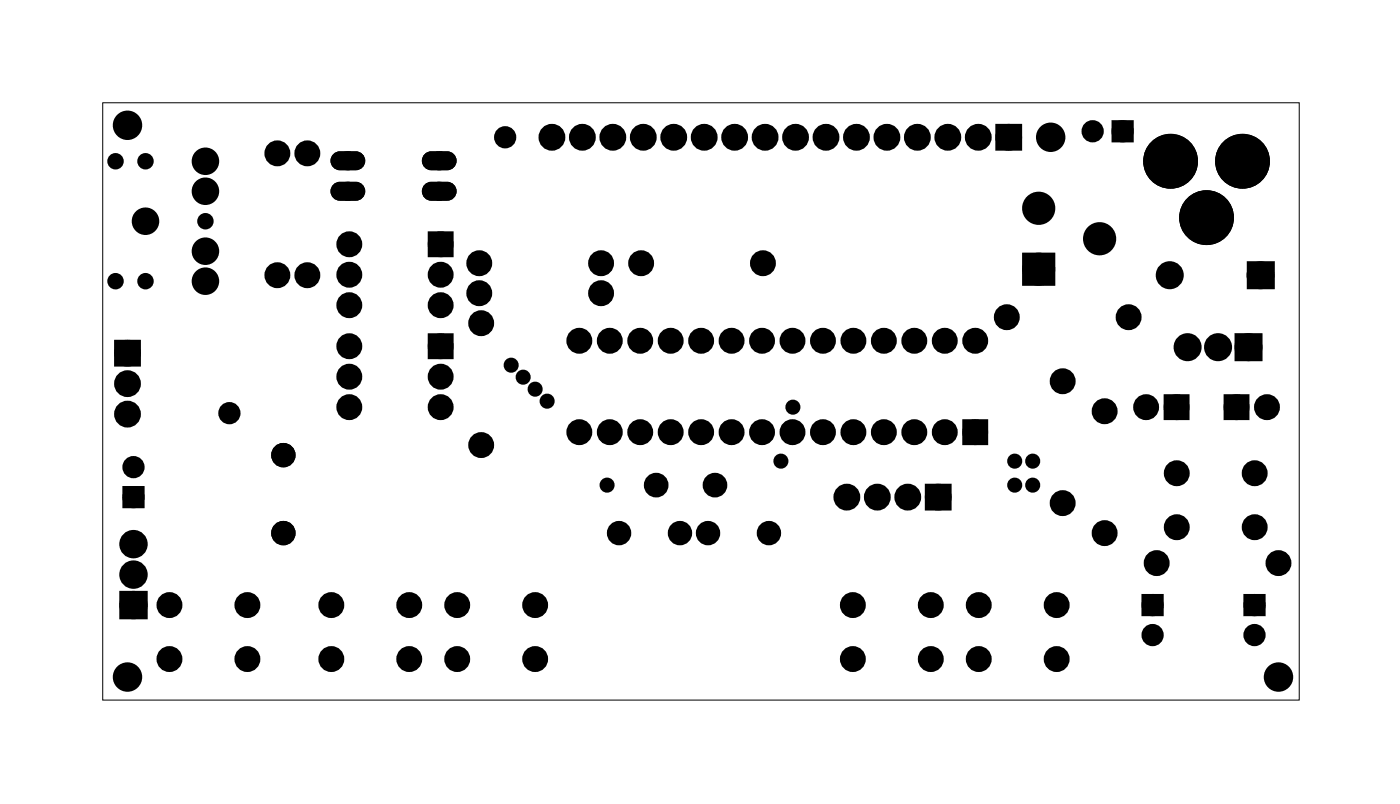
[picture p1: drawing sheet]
<svg xmlns="http://www.w3.org/2000/svg" width="117mm" height="67mm" viewBox="0 0 117 67" stroke-linecap="round" stroke-linejoin="round" font-family="sans-serif">
<path d="M8.6 8.6h99.8v49.8h-99.8z" fill="none" stroke="#000" stroke-width=".08"/>
<g fill="#000">
<circle cx="9.6" cy="13.4" r=".56"/>
<circle cx="10.6" cy="10.4" r="1.1"/>
<circle cx="12.1" cy="18.4" r=".89"/>
<circle cx="12.1" cy="13.4" r=".56"/>
<circle cx="17.1" cy="13.4" r=".89"/>
<circle cx="17.1" cy="15.9" r=".89"/>
<circle cx="17.1" cy="18.4" r=".56"/>
<circle cx="23.1" cy="12.8" r=".7"/>
<circle cx="25.6" cy="12.8" r=".7"/>
<circle cx="29" cy="15.9" r=".53"/>
<circle cx="29" cy="13.4" r=".53"/>
<circle cx="36.6" cy="15.9" r=".53"/>
<circle cx="36.6" cy="13.4" r=".53"/>
<circle cx="42.1" cy="11.4" r=".65"/>
<circle cx="46" cy="11.4" r=".74"/>
<circle cx="48.6" cy="11.4" r=".74"/>
<circle cx="51.1" cy="11.4" r=".74"/>
<circle cx="53.7" cy="11.4" r=".74"/>
<circle cx="56.2" cy="11.4" r=".74"/>
<circle cx="58.7" cy="11.4" r=".74"/>
<circle cx="61.3" cy="11.4" r=".74"/>
<circle cx="63.8" cy="11.4" r=".74"/>
<circle cx="66.4" cy="11.4" r=".74"/>
<circle cx="68.9" cy="11.4" r=".74"/>
<circle cx="71.4" cy="11.4" r=".74"/>
<circle cx="74" cy="11.4" r=".74"/>
<circle cx="76.5" cy="11.4" r=".74"/>
<circle cx="79.1" cy="11.4" r=".74"/>
<circle cx="81.6" cy="11.4" r=".74"/>
<circle cx="84.1" cy="11.4" r=".74"/>
<circle cx="86.6" cy="17.4" r=".89"/>
<circle cx="87.6" cy="11.4" r="1.1"/>
<circle cx="91.1" cy="10.9" r=".6"/>
<circle cx="91.7" cy="19.9" r=".89"/>
<circle cx="93.6" cy="10.9" r=".6"/>
<circle cx="97.6" cy="13.4" r="1.83"/>
<circle cx="100.6" cy="18.1" r="1.83"/>
<circle cx="103.6" cy="13.4" r="1.83"/>
<circle cx="9.6" cy="23.4" r=".56"/>
<circle cx="10.6" cy="29.4" r=".74"/>
<circle cx="10.6" cy="34.5" r=".74"/>
<circle cx="10.6" cy="32" r=".74"/>
<circle cx="11.1" cy="38.9" r=".6"/>
<circle cx="12.1" cy="23.4" r=".56"/>
<circle cx="17.1" cy="20.9" r=".89"/>
<circle cx="17.1" cy="23.4" r=".89"/>
<circle cx="19.1" cy="34.4" r=".65"/>
<circle cx="23.1" cy="22.9" r=".7"/>
<circle cx="23.6" cy="37.9" r=".67"/>
<circle cx="25.6" cy="22.9" r=".7"/>
<circle cx="29.1" cy="20.4" r=".7"/>
<circle cx="29.1" cy="28.9" r=".7"/>
<circle cx="29.1" cy="22.9" r=".7"/>
<circle cx="29.1" cy="25.4" r=".7"/>
<circle cx="29.1" cy="31.4" r=".7"/>
<circle cx="29.1" cy="33.9" r=".7"/>
<circle cx="36.8" cy="20.4" r=".7"/>
<circle cx="36.8" cy="28.9" r=".7"/>
<circle cx="36.8" cy="25.4" r=".7"/>
<circle cx="36.8" cy="22.9" r=".7"/>
<circle cx="36.8" cy="31.4" r=".7"/>
<circle cx="36.8" cy="33.9" r=".7"/>
<circle cx="40" cy="24.4" r=".7"/>
<circle cx="40" cy="21.9" r=".7"/>
<circle cx="40.1" cy="26.9" r=".7"/>
<circle cx="40.1" cy="37.1" r=".7"/>
<circle cx="42.6" cy="30.4" r=".35"/>
<circle cx="43.6" cy="31.4" r=".35"/>
<circle cx="44.6" cy="32.4" r=".35"/>
<circle cx="45.6" cy="33.4" r=".35"/>
<circle cx="48.3" cy="36" r=".7"/>
<circle cx="48.3" cy="28.4" r=".7"/>
<circle cx="50.1" cy="24.4" r=".7"/>
<circle cx="50.1" cy="21.9" r=".7"/>
<circle cx="50.9" cy="36" r=".7"/>
<circle cx="50.9" cy="28.4" r=".7"/>
<circle cx="53.4" cy="36" r=".7"/>
<circle cx="53.4" cy="28.4" r=".7"/>
<circle cx="53.5" cy="21.9" r=".7"/>
<circle cx="55.9" cy="36" r=".7"/>
<circle cx="55.9" cy="28.4" r=".7"/>
<circle cx="58.5" cy="36" r=".7"/>
<circle cx="58.5" cy="28.4" r=".7"/>
<circle cx="61" cy="36" r=".7"/>
<circle cx="61" cy="28.4" r=".7"/>
<circle cx="63.6" cy="36" r=".7"/>
<circle cx="63.6" cy="28.4" r=".7"/>
<circle cx="63.6" cy="21.9" r=".7"/>
<circle cx="65.1" cy="38.4" r=".35"/>
<circle cx="66.1" cy="36" r=".7"/>
<circle cx="66.1" cy="28.4" r=".7"/>
<circle cx="66.1" cy="33.9" r=".35"/>
<circle cx="68.6" cy="36" r=".7"/>
<circle cx="68.6" cy="28.4" r=".7"/>
<circle cx="71.2" cy="36" r=".7"/>
<circle cx="71.2" cy="28.4" r=".7"/>
<circle cx="73.7" cy="36" r=".7"/>
<circle cx="73.7" cy="28.4" r=".7"/>
<circle cx="76.3" cy="36" r=".7"/>
<circle cx="76.3" cy="28.4" r=".7"/>
<circle cx="78.8" cy="36" r=".7"/>
<circle cx="78.8" cy="28.4" r=".7"/>
<circle cx="81.3" cy="36" r=".7"/>
<circle cx="81.3" cy="28.4" r=".7"/>
<circle cx="84" cy="26.4" r=".7"/>
<circle cx="84.6" cy="38.4" r=".35"/>
<circle cx="86.1" cy="38.4" r=".35"/>
<circle cx="86.6" cy="22.4" r=".89"/>
<circle cx="88.6" cy="31.8" r=".7"/>
<circle cx="92.1" cy="34.3" r=".7"/>
<circle cx="94.1" cy="26.4" r=".7"/>
<circle cx="95.6" cy="33.9" r=".7"/>
<circle cx="97.6" cy="22.9" r=".79"/>
<circle cx="98.1" cy="33.9" r=".7"/>
<circle cx="98.2" cy="39.5" r=".7"/>
<circle cx="99.1" cy="28.9" r=".79"/>
<circle cx="101.6" cy="28.9" r=".79"/>
<circle cx="103.1" cy="33.9" r=".7"/>
<circle cx="104.1" cy="28.9" r=".79"/>
<circle cx="104.7" cy="39.5" r=".7"/>
<circle cx="105.1" cy="22.9" r=".79"/>
<circle cx="105.7" cy="33.9" r=".7"/>
<circle cx="10.6" cy="56.4" r="1.1"/>
<circle cx="11.1" cy="45.4" r=".8"/>
<circle cx="11.1" cy="47.9" r=".8"/>
<circle cx="11.1" cy="50.4" r=".8"/>
<circle cx="11.1" cy="41.4" r=".6"/>
<circle cx="14.1" cy="50.4" r=".7"/>
<circle cx="14.1" cy="54.9" r=".7"/>
<circle cx="20.6" cy="50.4" r=".7"/>
<circle cx="20.6" cy="54.9" r=".7"/>
<circle cx="23.6" cy="44.4" r=".67"/>
<circle cx="27.6" cy="50.4" r=".7"/>
<circle cx="27.6" cy="54.9" r=".7"/>
<circle cx="34.1" cy="50.4" r=".7"/>
<circle cx="34.1" cy="54.9" r=".7"/>
<circle cx="38.1" cy="50.4" r=".7"/>
<circle cx="38.1" cy="54.9" r=".7"/>
<circle cx="44.6" cy="50.4" r=".7"/>
<circle cx="44.6" cy="54.9" r=".7"/>
<circle cx="50.6" cy="40.4" r=".35"/>
<circle cx="51.6" cy="44.4" r=".64"/>
<circle cx="54.7" cy="40.4" r=".65"/>
<circle cx="56.7" cy="44.4" r=".64"/>
<circle cx="59.1" cy="44.4" r=".64"/>
<circle cx="59.6" cy="40.4" r=".65"/>
<circle cx="64.1" cy="44.4" r=".64"/>
<circle cx="70.6" cy="41.4" r=".74"/>
<circle cx="71.1" cy="50.4" r=".7"/>
<circle cx="71.1" cy="54.9" r=".7"/>
<circle cx="73.2" cy="41.4" r=".74"/>
<circle cx="75.7" cy="41.4" r=".74"/>
<circle cx="77.6" cy="50.4" r=".7"/>
<circle cx="77.6" cy="54.9" r=".7"/>
<circle cx="78.3" cy="41.4" r=".74"/>
<circle cx="81.6" cy="50.4" r=".7"/>
<circle cx="81.6" cy="54.9" r=".7"/>
<circle cx="84.6" cy="40.4" r=".35"/>
<circle cx="86.1" cy="40.4" r=".35"/>
<circle cx="88.1" cy="50.4" r=".7"/>
<circle cx="88.1" cy="54.9" r=".7"/>
<circle cx="88.6" cy="41.9" r=".7"/>
<circle cx="92.1" cy="44.4" r=".7"/>
<circle cx="96.1" cy="52.9" r=".6"/>
<circle cx="96.1" cy="50.4" r=".6"/>
<circle cx="96.5" cy="46.9" r=".7"/>
<circle cx="98.2" cy="44" r=".7"/>
<circle cx="104.6" cy="52.9" r=".6"/>
<circle cx="104.6" cy="50.4" r=".6"/>
<circle cx="104.7" cy="44" r=".7"/>
<circle cx="106.6" cy="46.9" r=".7"/>
<circle cx="106.6" cy="56.4" r="1.1"/>
</g>
<g fill="none" stroke="#000" stroke-width=".55">
<circle cx="42.1" cy="11.4" r=".65"/>
<circle cx="19.1" cy="34.4" r=".65"/>
<circle cx="42.6" cy="30.4" r=".35"/>
<circle cx="43.6" cy="31.4" r=".35"/>
<circle cx="44.6" cy="32.4" r=".35"/>
<circle cx="45.6" cy="33.4" r=".35"/>
<circle cx="65.1" cy="38.4" r=".35"/>
<circle cx="66.1" cy="33.9" r=".35"/>
<circle cx="84.6" cy="38.4" r=".35"/>
<circle cx="86.1" cy="38.4" r=".35"/>
<circle cx="50.6" cy="40.4" r=".35"/>
<circle cx="84.6" cy="40.4" r=".35"/>
<circle cx="86.1" cy="40.4" r=".35"/>
</g>
<g fill="none" stroke="#000" stroke-width=".51">
<circle cx="12.1" cy="18.4" r=".89"/>
<circle cx="17.1" cy="13.4" r=".89"/>
<circle cx="17.1" cy="15.9" r=".89"/>
<circle cx="29" cy="13.4" r=".53"/>
<circle cx="29" cy="15.9" r=".53"/>
<circle cx="36.6" cy="15.9" r=".53"/>
<circle cx="36.6" cy="13.4" r=".53"/>
<circle cx="17.1" cy="20.9" r=".89"/>
<circle cx="17.1" cy="23.4" r=".89"/>
</g>
<g fill="#000">
<path d="M36.1 19.7h1.4v1.4h-1.4zM83.4 10.7h1.5v1.5h-1.5zM93 10.3h1.2v1.2h-1.2zM9.9 28.7h1.5v1.5h-1.5zM36.1 28.2h1.4v1.4h-1.4zM80.6 35.3h1.4v1.4h-1.4zM85.7 21.6h1.8v1.7h-1.8zM97.4 33.2h1.4v1.4h-1.4zM102.4 33.2h1.4v1.4h-1.4zM103.3 28.2h1.6v1.5h-1.6zM104.4 22.2h1.5v1.5h-1.5zM10.3 49.6h1.6v1.6h-1.6z"/>
<path d="M10.5 40.8h1.2v1.2h-1.2zM77.5 40.7h1.5v1.5h-1.5zM95.5 49.8h1.2v1.2h-1.2zM104 49.8h1.2v1.2h-1.2z"/>
<path d="M27.9 15.5a.66 .66 0 0 0-.2 .7 .66 .66 0 0 0 .7 .4h1.3a.66 .66 0 0 0 .6-.7 .66 .66 0 0 0-.6-.6h-1.3zM28.6 15.9a.41 .41 0 0 1 .8 0 .41 .41 0 0 1-.8 0z"/>
<path d="M27.9 12.9a.66 .66 0 0 0-.2 .8 .66 .66 0 0 0 .7 .4h1.3a.66 .66 0 0 0 .6-.7 .66 .66 0 0 0-.6-.7h-1.3zM28.6 13.4a.41 .41 0 0 1 .8 0 .41 .41 0 0 1-.8 0z"/>
<path d="M27.9 15.5a.66 .66 0 0 0-.2 .7 .66 .66 0 0 0 .7 .4h1.3a.66 .66 0 0 0 .6-.7 .66 .66 0 0 0-.6-.6h-1.3zM28.6 15.9a.41 .41 0 0 1 .8 0 .41 .41 0 0 1-.8 0z"/>
<path d="M27.9 12.9a.66 .66 0 0 0-.2 .8 .66 .66 0 0 0 .7 .4h1.3a.66 .66 0 0 0 .6-.7 .66 .66 0 0 0-.6-.7h-1.3zM28.6 13.4a.41 .41 0 0 1 .8 0 .41 .41 0 0 1-.8 0z"/>
<path d="M35.5 12.9a.66 .66 0 0 0-.1 .8 .66 .66 0 0 0 .6 .4h1.3a.66 .66 0 0 0 .7-.7 .66 .66 0 0 0-.7-.7h-1.3zM36.2 13.4a.41 .41 0 0 1 .8 0 .41 .41 0 0 1-.8 0z"/>
<path d="M35.5 15.5a.66 .66 0 0 0-.1 .7 .66 .66 0 0 0 .6 .4h1.3a.66 .66 0 0 0 .7-.7 .66 .66 0 0 0-.7-.6h-1.3zM36.2 15.9a.41 .41 0 0 1 .8 0 .41 .41 0 0 1-.8 0z"/>
<path d="M35.5 12.9a.66 .66 0 0 0-.1 .8 .66 .66 0 0 0 .6 .4h1.3a.66 .66 0 0 0 .7-.7 .66 .66 0 0 0-.7-.7h-1.3zM36.2 13.4a.41 .41 0 0 1 .8 0 .41 .41 0 0 1-.8 0z"/>
<path d="M35.5 15.5a.66 .66 0 0 0-.1 .7 .66 .66 0 0 0 .6 .4h1.3a.66 .66 0 0 0 .7-.7 .66 .66 0 0 0-.7-.6h-1.3zM36.2 15.9a.41 .41 0 0 1 .8 0 .41 .41 0 0 1-.8 0z"/>
</g>
<g fill="none" stroke="#000" stroke-width=".25">
<path d="M27.9 15.5l.5-.2h1.3a.66 .66 0 0 1 .6 .6 .66 .66 0 0 1-.6 .7h-1.3a.66 .66 0 0 1-.7-.4 .66 .66 0 0 1 .2-.7zM27.9 12.9l.5-.2h1.3a.66 .66 0 0 1 .6 .7 .66 .66 0 0 1-.6 .7h-1.3a.66 .66 0 0 1-.7-.4 .66 .66 0 0 1 .2-.8zM35.5 12.9l.5-.2h1.3a.66 .66 0 0 1 .7 .7 .66 .66 0 0 1-.7 .7h-1.3a.66 .66 0 0 1-.6-.4 .66 .66 0 0 1 .1-.8zM35.5 15.5l.5-.2h1.3a.66 .66 0 0 1 .7 .6 .66 .66 0 0 1-.7 .7h-1.3a.66 .66 0 0 1-.6-.4 .66 .66 0 0 1 .1-.7z"/>
<circle cx="9.6" cy="13.4" r=".56"/>
<circle cx="10.6" cy="10.4" r="1.1"/>
<circle cx="12.1" cy="13.4" r=".56"/>
<circle cx="17.1" cy="18.4" r=".56"/>
<circle cx="29" cy="15.9" r=".41"/>
<circle cx="29" cy="13.4" r=".41"/>
<circle cx="36.6" cy="15.9" r=".41"/>
<circle cx="36.6" cy="13.4" r=".41"/>
<circle cx="87.6" cy="11.4" r="1.1"/>
<circle cx="9.6" cy="23.4" r=".56"/>
<circle cx="12.1" cy="23.4" r=".56"/>
<circle cx="10.6" cy="56.4" r="1.1"/>
<circle cx="106.6" cy="56.4" r="1.1"/>
</g>
<g fill="none" stroke="#000" stroke-width=".69" stroke-linecap="butt">
<circle cx="23.6" cy="37.9" r=".67"/>
<circle cx="23.6" cy="44.4" r=".67"/>
</g>
<g fill="none" stroke="#000" stroke-width=".76" stroke-linecap="butt">
<path d="M36.1 19.7h1.4v1.4h-1.4zM83.4 10.7h1.5v1.5h-1.5zM9.9 28.7h1.5v1.5h-1.5zM36.1 28.2h1.4v1.4h-1.4zM80.6 35.3h1.4v1.4h-1.4zM97.4 33.2h1.4v1.4h-1.4zM102.4 33.2h1.4v1.4h-1.4zM103.3 28.2h1.6v1.5h-1.6zM104.4 22.2h1.5v1.5h-1.5zM10.3 49.6h1.6v1.6h-1.6zM77.5 40.7h1.5v1.5h-1.5z"/>
<circle cx="23.1" cy="12.8" r=".7"/>
<circle cx="25.6" cy="12.8" r=".7"/>
<circle cx="46" cy="11.4" r=".74"/>
<circle cx="48.6" cy="11.4" r=".74"/>
<circle cx="51.1" cy="11.4" r=".74"/>
<circle cx="53.7" cy="11.4" r=".74"/>
<circle cx="56.2" cy="11.4" r=".74"/>
<circle cx="58.7" cy="11.4" r=".74"/>
<circle cx="61.3" cy="11.4" r=".74"/>
<circle cx="63.8" cy="11.4" r=".74"/>
<circle cx="66.4" cy="11.4" r=".74"/>
<circle cx="68.9" cy="11.4" r=".74"/>
<circle cx="71.4" cy="11.4" r=".74"/>
<circle cx="74" cy="11.4" r=".74"/>
<circle cx="76.5" cy="11.4" r=".74"/>
<circle cx="79.1" cy="11.4" r=".74"/>
<circle cx="81.6" cy="11.4" r=".74"/>
<circle cx="84.1" cy="11.4" r=".74"/>
<circle cx="10.6" cy="34.5" r=".74"/>
<circle cx="10.6" cy="29.4" r=".74"/>
<circle cx="10.6" cy="32" r=".74"/>
<circle cx="23.1" cy="22.9" r=".7"/>
<circle cx="25.6" cy="22.9" r=".7"/>
<circle cx="29.1" cy="20.4" r=".7"/>
<circle cx="29.1" cy="28.9" r=".7"/>
<circle cx="29.1" cy="22.9" r=".7"/>
<circle cx="29.1" cy="25.4" r=".7"/>
<circle cx="29.1" cy="31.4" r=".7"/>
<circle cx="29.1" cy="33.9" r=".7"/>
<circle cx="36.8" cy="28.9" r=".7"/>
<circle cx="36.8" cy="20.4" r=".7"/>
<circle cx="36.8" cy="33.9" r=".7"/>
<circle cx="36.8" cy="25.4" r=".7"/>
<circle cx="36.8" cy="22.9" r=".7"/>
<circle cx="36.8" cy="31.4" r=".7"/>
<circle cx="40" cy="24.4" r=".7"/>
<circle cx="40" cy="21.9" r=".7"/>
<circle cx="40.1" cy="37.1" r=".7"/>
<circle cx="40.1" cy="26.9" r=".7"/>
<circle cx="48.3" cy="36" r=".7"/>
<circle cx="48.3" cy="28.4" r=".7"/>
<circle cx="50.1" cy="21.9" r=".7"/>
<circle cx="50.1" cy="24.4" r=".7"/>
<circle cx="50.9" cy="36" r=".7"/>
<circle cx="50.9" cy="28.4" r=".7"/>
<circle cx="53.4" cy="36" r=".7"/>
<circle cx="53.4" cy="28.4" r=".7"/>
<circle cx="53.5" cy="21.9" r=".7"/>
<circle cx="55.9" cy="36" r=".7"/>
<circle cx="55.9" cy="28.4" r=".7"/>
<circle cx="58.5" cy="36" r=".7"/>
<circle cx="58.5" cy="28.4" r=".7"/>
<circle cx="61" cy="36" r=".7"/>
<circle cx="61" cy="28.4" r=".7"/>
<circle cx="63.6" cy="36" r=".7"/>
<circle cx="63.6" cy="28.4" r=".7"/>
<circle cx="63.6" cy="21.9" r=".7"/>
<circle cx="66.1" cy="36" r=".7"/>
<circle cx="66.1" cy="28.4" r=".7"/>
<circle cx="68.6" cy="36" r=".7"/>
<circle cx="68.6" cy="28.4" r=".7"/>
<circle cx="71.2" cy="36" r=".7"/>
<circle cx="71.2" cy="28.4" r=".7"/>
<circle cx="73.7" cy="36" r=".7"/>
<circle cx="73.7" cy="28.4" r=".7"/>
<circle cx="76.3" cy="36" r=".7"/>
<circle cx="76.3" cy="28.4" r=".7"/>
<circle cx="78.8" cy="36" r=".7"/>
<circle cx="78.8" cy="28.4" r=".7"/>
<circle cx="81.3" cy="36" r=".7"/>
<circle cx="81.3" cy="28.4" r=".7"/>
<circle cx="84" cy="26.4" r=".7"/>
<circle cx="88.6" cy="31.8" r=".7"/>
<circle cx="92.1" cy="34.3" r=".7"/>
<circle cx="94.1" cy="26.4" r=".7"/>
<circle cx="95.6" cy="33.9" r=".7"/>
<circle cx="97.6" cy="22.9" r=".79"/>
<circle cx="98.1" cy="33.9" r=".7"/>
<circle cx="98.2" cy="39.5" r=".7"/>
<circle cx="99.1" cy="28.9" r=".79"/>
<circle cx="101.6" cy="28.9" r=".79"/>
<circle cx="103.1" cy="33.9" r=".7"/>
<circle cx="104.1" cy="28.9" r=".79"/>
<circle cx="104.7" cy="39.5" r=".7"/>
<circle cx="105.1" cy="22.9" r=".79"/>
<circle cx="105.7" cy="33.9" r=".7"/>
<circle cx="11.1" cy="45.4" r=".8"/>
<circle cx="11.1" cy="47.9" r=".8"/>
<circle cx="11.1" cy="50.4" r=".8"/>
<circle cx="14.1" cy="50.4" r=".7"/>
<circle cx="14.1" cy="54.9" r=".7"/>
<circle cx="20.6" cy="50.4" r=".7"/>
<circle cx="20.6" cy="54.9" r=".7"/>
<circle cx="27.6" cy="50.4" r=".7"/>
<circle cx="27.6" cy="54.9" r=".7"/>
<circle cx="34.1" cy="50.4" r=".7"/>
<circle cx="34.1" cy="54.9" r=".7"/>
<circle cx="38.1" cy="50.4" r=".7"/>
<circle cx="38.1" cy="54.9" r=".7"/>
<circle cx="44.6" cy="50.4" r=".7"/>
<circle cx="44.6" cy="54.9" r=".7"/>
<circle cx="51.6" cy="44.4" r=".64"/>
<circle cx="56.7" cy="44.4" r=".64"/>
<circle cx="59.1" cy="44.4" r=".64"/>
<circle cx="64.1" cy="44.4" r=".64"/>
<circle cx="70.6" cy="41.4" r=".74"/>
<circle cx="71.1" cy="50.4" r=".7"/>
<circle cx="71.1" cy="54.9" r=".7"/>
<circle cx="73.2" cy="41.4" r=".74"/>
<circle cx="75.7" cy="41.4" r=".74"/>
<circle cx="77.6" cy="50.4" r=".7"/>
<circle cx="77.6" cy="54.9" r=".7"/>
<circle cx="78.3" cy="41.4" r=".74"/>
<circle cx="81.6" cy="50.4" r=".7"/>
<circle cx="81.6" cy="54.9" r=".7"/>
<circle cx="88.1" cy="50.4" r=".7"/>
<circle cx="88.1" cy="54.9" r=".7"/>
<circle cx="88.6" cy="41.9" r=".7"/>
<circle cx="92.1" cy="44.4" r=".7"/>
<circle cx="96.5" cy="46.9" r=".7"/>
<circle cx="98.2" cy="44" r=".7"/>
<circle cx="104.7" cy="44" r=".7"/>
<circle cx="106.6" cy="46.9" r=".7"/>
</g>
<g fill="none" stroke="#000" stroke-width=".65" stroke-linecap="butt">
<path d="M93 10.3h1.2v1.2h-1.2zM10.5 40.8h1.2v1.2h-1.2zM95.5 49.8h1.2v1.2h-1.2zM104 49.8h1.2v1.2h-1.2z"/>
<circle cx="91.1" cy="10.9" r=".6"/>
<circle cx="93.6" cy="10.9" r=".6"/>
<circle cx="11.1" cy="38.9" r=".6"/>
<circle cx="11.1" cy="41.4" r=".6"/>
<circle cx="96.1" cy="50.4" r=".6"/>
<circle cx="96.1" cy="52.9" r=".6"/>
<circle cx="104.6" cy="50.4" r=".6"/>
<circle cx="104.6" cy="52.9" r=".6"/>
</g>
<g fill="none" stroke="#000" stroke-width=".75" stroke-linecap="butt">
<circle cx="54.7" cy="40.4" r=".65"/>
<circle cx="59.6" cy="40.4" r=".65"/>
</g>
<g fill="none" stroke="#000" stroke-width=".99" stroke-linecap="butt">
<path d="M85.7 21.6h1.8v1.7h-1.8z"/>
<circle cx="86.6" cy="17.4" r=".89"/>
<circle cx="91.7" cy="19.9" r=".89"/>
<circle cx="86.6" cy="22.4" r=".89"/>
</g>
<g fill="none" stroke="#000" stroke-width=".91" stroke-linecap="butt">
<circle cx="97.6" cy="13.4" r="1.83"/>
<circle cx="100.6" cy="18.1" r="1.83"/>
<circle cx="103.6" cy="13.4" r="1.83"/>
</g>
</svg>
